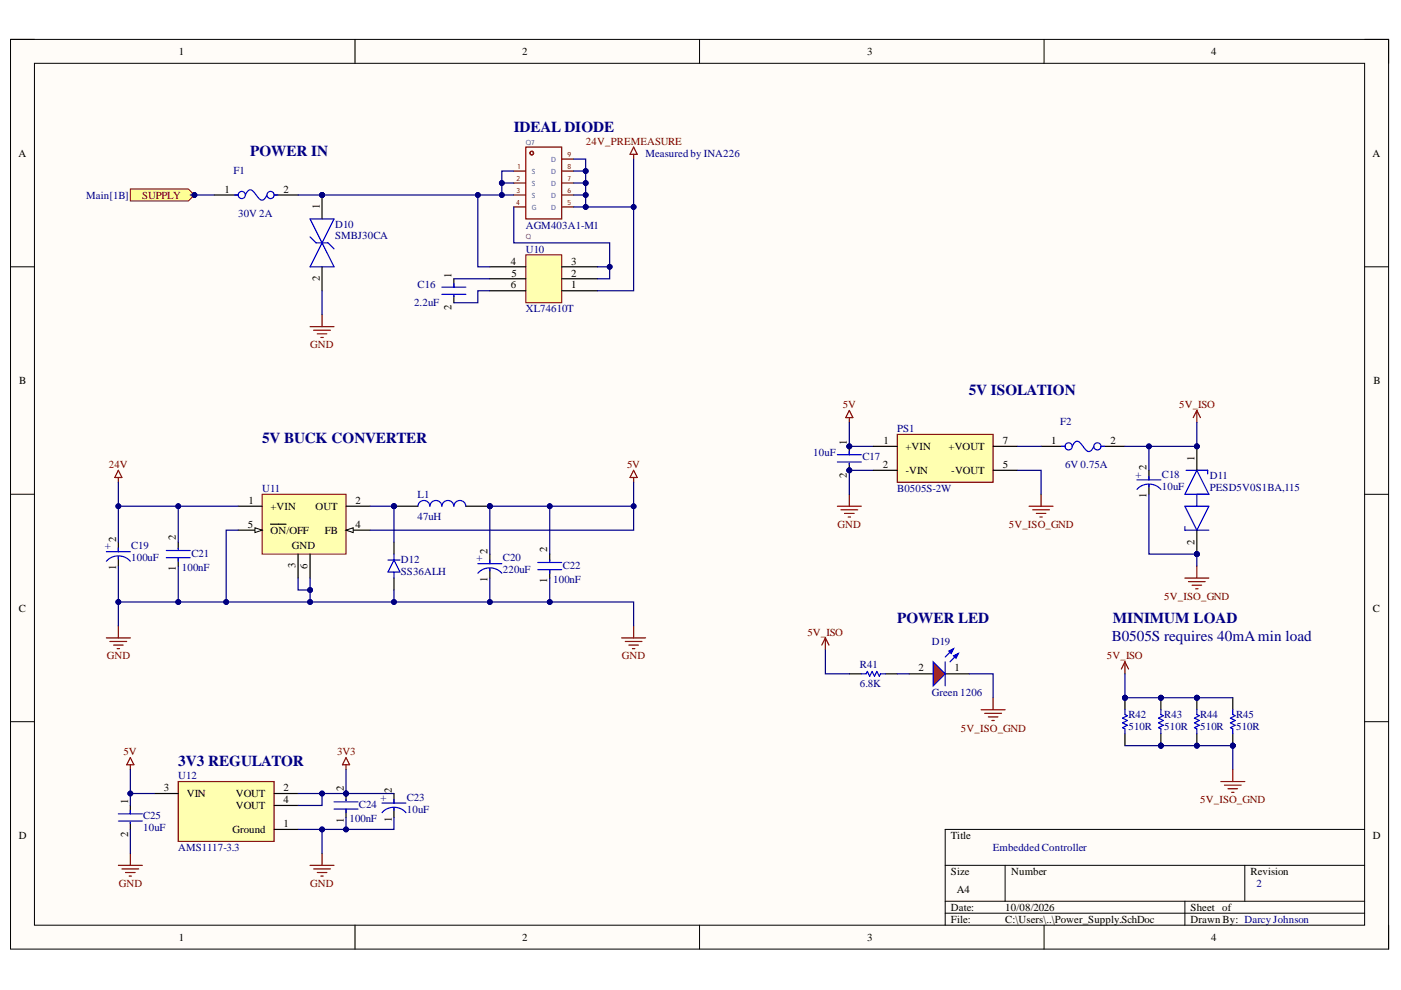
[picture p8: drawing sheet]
<svg xmlns="http://www.w3.org/2000/svg" width="297mm" height="210mm" viewBox="0 0 297 210" stroke-linecap="round" stroke-linejoin="round" font-family="sans-serif">
<defs><g id="words">
<g font-size="3.2" fill="#000080">
<text x="108.9" y="28">IDEAL DIODE</text>
<text x="53" y="33">POWER IN</text>
<text x="205.4" y="83.8">5V ISOLATION</text>
<text x="55.6" y="93.9">5V BUCK CONVERTER</text>
<text x="190.2" y="132">POWER LED</text>
<text x="235.7" y="135.8">B0505S requires 40mA min load</text>
<text x="236" y="132">MINIMUM LOAD</text>
<text x="37.8" y="162.5">3V3 REGULATOR</text>
</g>
<g font-size="2.3">
<text x="37.9" y="11.7">1</text>
<text x="110.7" y="11.7">2</text>
<text x="183.9" y="11.7">3</text>
<text x="256.8" y="11.7">4</text>
<text x="3.9" y="33.3">A</text>
<text x="291" y="33.3">A</text>
<text x="47.6" y="40.9">1</text>
<text x="60.1" y="40.9">2</text>
<text x="67.8" y="44.4" transform="rotate(-90 67.8 44.4)">1</text>
<text x="67.8" y="59.6" transform="rotate(-90 67.8 59.6)">2</text>
<text x="95.7" y="58.9" transform="rotate(-90 95.7 58.9)">1</text>
<text x="108.3" y="56.1">4</text>
<text x="108.4" y="58.6">5</text>
<text x="121.1" y="58.6">2</text>
<text x="121.1" y="56.1">3</text>
<text x="95.7" y="65.7" transform="rotate(-90 95.7 65.7)">2</text>
<text x="108.3" y="61.2">6</text>
<text x="121.1" y="61.2">1</text>
<text x="4.1" y="81.4">B</text>
<text x="291.2" y="81.4">B</text>
<text x="179.5" y="94.4" transform="rotate(-90 179.5 94.4)">1</text>
<text x="187.3" y="94.2">1</text>
<text x="192" y="95.5">+VIN</text>
<text x="201.1" y="95.5">+VOUT</text>
<text x="212.6" y="94.2">7</text>
<text x="222.8" y="94.2">1</text>
<text x="235.4" y="94.2">2</text>
<text x="179.5" y="101.3" transform="rotate(-90 179.5 101.3)">2</text>
<text x="187.2" y="99.3">2</text>
<text x="192" y="100.5">-VIN</text>
<text x="201.7" y="100.5">-VOUT</text>
<text x="212.6" y="99.3">5</text>
<text x="243.1" y="99.7" transform="rotate(-90 243.1 99.7)">2</text>
<text x="253.3" y="97.7" transform="rotate(-90 253.3 97.7)">1</text>
<text x="52.7" y="106.9">1</text>
<text x="75.4" y="106.9">2</text>
<text x="243.1" y="105.7" transform="rotate(-90 243.1 105.7)">1</text>
<text x="52.5" y="111.9">5</text>
<text x="57.3" y="108.1">+VIN</text>
<text x="57.3" y="113.2">ON/OFF</text>
<text x="66.9" y="108.1">OUT</text>
<text x="68.8" y="113.2">FB</text>
<text x="75.4" y="111.9">4</text>
<text x="24.6" y="115" transform="rotate(-90 24.6 115)">2</text>
<text x="37.3" y="114.5" transform="rotate(-90 37.3 114.5)">2</text>
<text x="61.9" y="116.5">GND</text>
<text x="103.3" y="117.5" transform="rotate(-90 103.3 117.5)">2</text>
<text x="116" y="117" transform="rotate(-90 116 117)">2</text>
<text x="253.3" y="115.5" transform="rotate(-90 253.3 115.5)">2</text>
<text x="24.6" y="120.9" transform="rotate(-90 24.6 120.9)">1</text>
<text x="37.3" y="121.1" transform="rotate(-90 37.3 121.1)">1</text>
<text x="62.7" y="120.5" transform="rotate(-90 62.7 120.5)">3</text>
<text x="65.2" y="120.6" transform="rotate(-90 65.2 120.6)">6</text>
<text x="103.3" y="123.4" transform="rotate(-90 103.3 123.4)">1</text>
<text x="116" y="123.7" transform="rotate(-90 116 123.7)">1</text>
<text x="4" y="129.7">C</text>
<text x="291.1" y="129.7">C</text>
<text x="194.8" y="142.4">2</text>
<text x="202.4" y="142.4">1</text>
<text x="34.8" y="167.8">3</text>
<text x="60.1" y="167.8">2</text>
<text x="72.9" y="167.7" transform="rotate(-90 72.9 167.7)">2</text>
<text x="27.1" y="170.5" transform="rotate(-90 27.1 170.5)">1</text>
<text x="39.6" y="169">VIN</text>
<text x="50" y="169">VOUT</text>
<text x="50" y="171.6">VOUT</text>
<text x="60.1" y="170.3">4</text>
<text x="83" y="168.2" transform="rotate(-90 83 168.2)">2</text>
<text x="4" y="177.9">D</text>
<text x="27.1" y="177.4" transform="rotate(-90 27.1 177.4)">2</text>
<text x="49.3" y="176.6">Ground</text>
<text x="60.1" y="175.4">1</text>
<text x="72.9" y="174.5" transform="rotate(-90 72.9 174.5)">1</text>
<text x="83" y="174.2" transform="rotate(-90 83 174.2)">1</text>
<text x="201.6" y="177.9">Title</text>
<text x="291.1" y="177.9">D</text>
<text x="201.6" y="185.5">Size</text>
<text x="214.4" y="185.5">Number</text>
<text x="265.1" y="185.5">Revision</text>
<text x="202.9" y="189.3">A4</text>
<text x="201.6" y="193.1">Date:</text>
<text x="201.6" y="195.7">File:</text>
<text x="213.1" y="193.1">10/08/2026</text>
<text x="213.1" y="195.7">C:\Users\..\Power_Supply.SchDoc</text>
<text x="252.4" y="193.1">Sheet of</text>
<text x="252.4" y="195.7">Drawn By: Darcy Johnson</text>
<text x="37.9" y="199.5">1</text>
<text x="110.7" y="199.5">2</text>
<text x="183.9" y="199.5">3</text>
<text x="256.8" y="199.5">4</text>
</g>
<g font-size="2.3" fill="#800000">
<text x="124.2" y="30.8">24V_PREMEASURE</text>
<text x="30.1" y="42.2">SUPPLY</text>
<text x="65.8" y="73.8">GND</text>
<text x="178.7" y="86.5">5V</text>
<text x="250" y="86.5">5V_ISO</text>
<text x="23.1" y="99.3">24V</text>
<text x="132.9" y="99.3">5V</text>
<text x="177.6" y="111.9">GND</text>
<text x="213.9" y="111.9">5V_ISO_GND</text>
<text x="246.9" y="127.1">5V_ISO_GND</text>
<text x="171.2" y="134.7">5V_ISO</text>
<text x="22.7" y="139.8">GND</text>
<text x="131.8" y="139.8">GND</text>
<text x="234.7" y="139.8">5V_ISO</text>
<text x="203.7" y="155.1">5V_ISO_GND</text>
<text x="26.2" y="160.2">5V</text>
<text x="71.5" y="160.2">3V3</text>
<text x="254.5" y="170.3">5V_ISO_GND</text>
<text x="25.2" y="188.1">GND</text>
<text x="65.8" y="188.1">GND</text>
</g>
<g font-size="2.3" fill="#000080">
<text x="136.8" y="33.3">Measured by INA226</text>
<text x="49.5" y="36.8">F1</text>
<text x="18.3" y="42.2">Main[1B]</text>
<text x="50.5" y="46">30V 2A</text>
<text x="71" y="48.2">D10</text>
<text x="71" y="50.8">SMBJ30CA</text>
<text x="111.5" y="53.6">U10</text>
<text x="111.5" y="48.5">AGM403A1-M1</text>
<text x="87.8" y="65">2.2uF</text>
<text x="88.5" y="61.2">C16</text>
<text x="111.5" y="66.2">XL74610T</text>
<text x="190.2" y="91.7">PS1</text>
<text x="224.8" y="90.1">F2</text>
<text x="172.4" y="96.7">10uF</text>
<text x="182.8" y="97.5">C17</text>
<text x="225.8" y="99.3">6V 0.75A</text>
<text x="240.8" y="101.3">+</text>
<text x="246.4" y="101.3">C18</text>
<text x="256.5" y="101.5">D11</text>
<text x="55.6" y="104.3">U11</text>
<text x="88.5" y="105.6">L1</text>
<text x="190.2" y="104.3">B0505S-2W</text>
<text x="246.4" y="103.8">10uF</text>
<text x="256.5" y="104.1">PESD5V0S1BA,115</text>
<text x="88.5" y="110.2">47uH</text>
<text x="22.2" y="116.5">+</text>
<text x="27.8" y="116.5">C19</text>
<text x="27.8" y="119">100uF</text>
<text x="40.6" y="118">C21</text>
<text x="85" y="119.3">D12</text>
<text x="101.1" y="119">+</text>
<text x="106.6" y="119">C20</text>
<text x="38.6" y="121.1">100nF</text>
<text x="85" y="121.8">SS36ALH</text>
<text x="106.6" y="121.6">220uF</text>
<text x="117.3" y="123.6">100nF</text>
<text x="119.3" y="120.6">C22</text>
<text x="197.6" y="136.8">D19</text>
<text x="182.3" y="141.6">R41</text>
<text x="182.3" y="145.6">6.8K</text>
<text x="197.6" y="147.7">Green 1206</text>
<text x="239.2" y="152.3">R42</text>
<text x="239.2" y="154.9">510R</text>
<text x="246.9" y="152.3">R43</text>
<text x="246.9" y="154.9">510R</text>
<text x="254.5" y="152.3">R44</text>
<text x="254.5" y="154.9">510R</text>
<text x="262.1" y="152.3">R45</text>
<text x="262.1" y="154.9">510R</text>
<text x="37.8" y="165.2">U12</text>
<text x="30.4" y="173.6">C25</text>
<text x="76.1" y="171.3">C24</text>
<text x="80.7" y="169.8">+</text>
<text x="86.3" y="169.8">C23</text>
<text x="86.3" y="172.3">10uF</text>
<text x="30.4" y="176.1">10uF</text>
<text x="74.1" y="174.4">100nF</text>
<text x="37.8" y="180.5">AMS1117-3.3</text>
<text x="210.5" y="180.5">Embedded Controller</text>
<text x="266.4" y="188.1">2</text>
</g>
<g font-size="1.5" fill="#840000">
<text x="109.8" y="35.9">1</text>
<text x="120.3" y="33.4">9</text>
<text x="120.3" y="35.9">8</text>
<text x="109.5" y="38.4">2</text>
<text x="109.5" y="41">3</text>
<text x="120.3" y="38.4">7</text>
<text x="120.3" y="41">6</text>
<text x="109.4" y="43.5">4</text>
<text x="120.3" y="43.5">5</text>
</g>
<g font-size="1.5" fill="#008484">
<text x="111.5" y="30.8">Q7</text>
<text x="116.9" y="34.4">D</text>
<text x="112.7" y="36.9">S</text>
<text x="112.7" y="39.5">S</text>
<text x="112.7" y="42">S</text>
<text x="116.9" y="36.9">D</text>
<text x="116.9" y="39.5">D</text>
<text x="116.9" y="42">D</text>
<text x="112.7" y="44.5">G</text>
<text x="116.9" y="44.5">D</text>
</g>
<text font-size="1.5" fill="#840084" x="111.5" y="50.6">Q</text>
</g></defs>
<path d="M2.2 8.4h292.2v192.8h-292.2z" fill-rule="evenodd" fill="#fffcf8"/>
<path d="M2.2 8.4h292.2v192.8h-292.2z" fill="none" stroke="#000" stroke-width=".21"/>
<path d="M7.3 13.4h282v182.8h-282z" fill-rule="evenodd" fill="#fffcf8"/>
<g fill="none" stroke="#000" stroke-width=".21">
<path d="M2.2 8.3h5.1M7.3 13.4h282v182.8h-282zM75.3 8.3v5.1M148.3 8.3v5.1M221.4 8.4v5M289.3 8.4h5.1v5M2.2 56.6h5.1M289.3 56.6h5.1M2.2 104.8h5.1M289.3 104.8h5.1M2.2 153h5.1M289.3 153h5.1"/>
<path d="M289.3 175.9h-88.9v20.3M75.3 196.2v5M148.3 196.2v5M200.4 183.5h88.9M200.4 191.1h88.9M200.4 193.6h88.9M213.1 183.5v7.6M221.4 196.2v5M251.2 191.1v5.1M263.9 183.5v7.6M294.4 196.2v5"/>
</g>
<g fill="none" stroke="#800000" stroke-width=".25">
<path d="M253.8 87l-.8 1.5M253.8 87l.7 1.5M253.8 87v2.6M177.5 107.3h5.1M178.3 108.1h3.6M179.1 108.9h2M179.8 109.6h.5M180.1 104.8v2.5M218.2 107.3h5.1M219 108.1h3.5M219.7 108.9h2M220.5 109.6h.5"/>
<path d="M220.7 104.8v2.5"/>
</g>
<path d="M45.4 41.3h5.1M58.1 41.3h5.1M220.7 94.6h5.1M233.4 94.6h5.1" fill="none" stroke="#000" stroke-width=".25"/>
<g fill="none" stroke="#00f" stroke-width=".25">
<path d="M49.7 41.3h.8M52 41.3a1.1 1.1 0 0 1 1.4-1l1.2 1.4a.94 .94 0 0 0 1.5 .4l.5-.8M58.1 41.3h.8M225 94.6h.8M227.3 94.6a1.1 1.1 0 0 1 1.4-1l1.2 1.4a.94 .94 0 0 0 1.5 .4l.5-.8M233.4 94.6h.8"/>
<circle cx="51.3" cy="41.3" r=".76"/>
<circle cx="57.4" cy="41.3" r=".76"/>
<circle cx="226.6" cy="94.6" r=".76"/>
<circle cx="232.7" cy="94.6" r=".76"/>
</g>
<circle cx="68.3" cy="41.3" r=".51" fill="#000080"/>
<circle cx="68.3" cy="41.3" r=".51" fill="none" stroke="#000080" stroke-width=".21"/>
<path d="M65.7 46.4h5.1l-5.1 10.2h5.1zM65.7 50.2l1.3 1.3h2.6l1.2 1.3" fill="none" stroke="#00f" stroke-width=".25"/>
<path d="M68.3 41.3v5.1" fill="none" stroke="#000" stroke-width=".25"/>
<circle cx="68.3" cy="41.3" r=".51" fill="#000080"/>
<circle cx="68.3" cy="41.3" r=".51" fill="none" stroke="#000080" stroke-width=".21"/>
<path d="M68.3 56.6v5" fill="none" stroke="#000" stroke-width=".25"/>
<path d="M65.7 69.3h5.1M66.5 70h3.6M67.3 70.8h2M68 71.5h.5M68.3 66.7v2.6" fill="none" stroke="#800000" stroke-width=".25"/>
<path d="M111.5 54h7.6v10.2h-7.6z" fill-rule="evenodd" fill="#ffffb0"/>
<path d="M111.5 54h7.6v10.2h-7.6z" fill="none" stroke="#800000" stroke-width=".21"/>
<path d="M96.2 59.1v1.8M103.9 59.1h7.6M103.9 56.6h7.6M119.1 59.1h7.6M119.1 56.6h7.6M96.2 62.7v1.5M103.9 61.6h7.6M119.1 61.6h7.6" fill="none" stroke="#000" stroke-width=".25"/>
<path d="M93.7 60.9h5.1M93.7 62.4h5.1M96.2 60.1v.8M96.2 62.7v.2" fill="none" stroke="#00f" stroke-width=".25"/>
<circle cx="253.8" cy="94.6" r=".51" fill="#000080"/>
<circle cx="253.8" cy="94.6" r=".51" fill="none" stroke="#000080" stroke-width=".21"/>
<circle cx="253.8" cy="117.5" r=".51" fill="#000080"/>
<circle cx="253.8" cy="117.5" r=".51" fill="none" stroke="#000080" stroke-width=".21"/>
<path d="M251.5 99.7h4.5v.8M253.8 99.7l2.5 5.1h-5.1zM251.2 107.3h5.1l-2.5 5.1zM251.2 111.6v.8h5.1M253.8 104.8v2.5" fill="none" stroke="#00f" stroke-width=".25"/>
<path d="M253.8 94.6v5.1" fill="none" stroke="#000" stroke-width=".25"/>
<circle cx="253.8" cy="94.6" r=".51" fill="#000080"/>
<circle cx="253.8" cy="94.6" r=".51" fill="none" stroke="#000080" stroke-width=".21"/>
<path d="M253.8 112.4v5.1" fill="none" stroke="#000" stroke-width=".25"/>
<circle cx="253.8" cy="117.5" r=".51" fill="#000080"/>
<circle cx="253.8" cy="117.5" r=".51" fill="none" stroke="#000080" stroke-width=".21"/>
<path d="M180.1 87l.7 1.5h-1.5zM180.1 88.5v1.1M251.2 122.6h5.1M252 123.3h3.5M252.7 124.1h2.1M253.5 124.8h.5M253.8 120v2.6" fill="none" stroke="#800000" stroke-width=".25"/>
<path d="M55.6 104.8h17.8v12.7h-17.8z" fill-rule="evenodd" fill="#ffffb0"/>
<path d="M55.6 104.8h17.8v12.7h-17.8z" fill="none" stroke="#800000" stroke-width=".21"/>
<path d="M50.5 107.3h5.1M63.2 117.5v5.1M73.4 107.3h5M73.4 112.4h5" fill="none" stroke="#000" stroke-width=".25"/>
<path d="M73.4 112.4l1.5-.5v1z" fill="#f8fcff"/>
<path d="M73.4 112.4l1.5-.5v1z" fill="none" stroke="#000" stroke-width=".21"/>
<path d="M50.5 112.4h5.1" fill="none" stroke="#000" stroke-width=".25"/>
<path d="M54.1 111.9l1.5 .5-1.5 .5z" fill="#f8fcff"/>
<path d="M54.1 111.9l1.5 .5-1.5 .5z" fill="none" stroke="#000" stroke-width=".21"/>
<path d="M25.1 114.9v2.1M25.1 118v2M37.8 114.9v1.6M37.8 118.2v1.8M57.4 111.1h3.3M65.7 117.5v5.1M103.9 117.5v2M116.6 117.5v1.5M103.9 120.5v2.1M116.6 120.8v1.8" fill="none" stroke="#000" stroke-width=".25"/>
<g fill="none" stroke="#00f" stroke-width=".25">
<path d="M22.5 119a3.4 3.4 0 0 1 5.1 0M22.5 117h5.1M25.1 116.2v.8M25.1 118v.5M35.3 118.2h5M35.3 116.7h5M37.8 116.2v.3M37.8 118.2v.8M101.3 119.5h5.1M103.9 118.7v.8M114 119.3h5.1M116.6 118.7v.3"/>
<path d="M101.3 121.5a3.4 3.4 0 0 1 5.1 0M103.9 120.5v.5M114 120.8h5.1M116.6 120.8v.7"/>
</g>
<g fill="none" stroke="#800000" stroke-width=".25">
<path d="M25.1 99.7l.8 1.5h-1.6zM134.3 99.7l.8 1.5h-1.5zM25.1 101.2v1.1M134.3 101.2v1.1M22.5 135.2h5.1M23.3 136h3.6M24.1 136.8h2M24.8 137.5h.5M25.1 132.7v2.5M131.8 135.2h5.1M132.6 136h3.5M133.3 136.8h2.1"/>
<path d="M134.1 137.5h.5M134.3 132.7v2.5"/>
</g>
<path d="M37.8 165.7h20.3v12.7h-20.3z" fill-rule="evenodd" fill="#ffffb0"/>
<path d="M27.6 160.6l.8 1.6h-1.5zM27.6 162.2v1M37.8 165.7h20.3v12.7h-20.3zM73.4 160.6l.7 1.6h-1.5zM73.4 162.2v1M65.7 183.5h5.1M66.5 184.2h3.6M67.3 185h2M68 185.8h.5M68.3 180.9v2.6" fill="none" stroke="#800000" stroke-width=".25"/>
<path d="M32.7 168.2h5.1M58.1 168.2h5.1M58.1 170.8h5.1M58.1 175.9h5.1" fill="none" stroke="#000" stroke-width=".25"/>
<circle cx="73.4" cy="168.2" r=".51" fill="#000080"/>
<circle cx="73.4" cy="168.2" r=".51" fill="none" stroke="#000080" stroke-width=".21"/>
<path d="M73.4 168.2v1.6M73.4 171.5v1.8" fill="none" stroke="#000" stroke-width=".25"/>
<circle cx="73.4" cy="168.2" r=".51" fill="#000080"/>
<circle cx="73.4" cy="168.2" r=".51" fill="none" stroke="#000080" stroke-width=".21"/>
<path d="M25.1 172.6h5.1M25.1 174.1h5.1M27.6 171.8v.8M27.6 174.3v.3M70.8 171.5h5.1M70.8 170h5.1M73.4 169.5v.3M73.4 171.5v.8" fill="none" stroke="#00f" stroke-width=".25"/>
<path d="M27.6 170.8v1.8M27.6 174.3v1.6" fill="none" stroke="#000" stroke-width=".25"/>
<path d="M25.1 183.5h5.1M25.9 184.2h3.5M26.6 185h2M27.4 185.8h.5M27.6 180.9v2.6" fill="none" stroke="#800000" stroke-width=".25"/>
<circle cx="180.1" cy="94.6" r=".51" fill="#000080"/>
<circle cx="180.1" cy="94.6" r=".51" fill="none" stroke="#000080" stroke-width=".21"/>
<circle cx="180.1" cy="99.7" r=".51" fill="#000080"/>
<circle cx="180.1" cy="99.7" r=".51" fill="none" stroke="#000080" stroke-width=".21"/>
<path d="M180.1 94.6v1.8" fill="none" stroke="#000" stroke-width=".25"/>
<circle cx="180.1" cy="94.6" r=".51" fill="#000080"/>
<circle cx="180.1" cy="94.6" r=".51" fill="none" stroke="#000080" stroke-width=".21"/>
<path d="M180.1 98.2v1.5" fill="none" stroke="#000" stroke-width=".25"/>
<circle cx="180.1" cy="99.7" r=".51" fill="#000080"/>
<circle cx="180.1" cy="99.7" r=".51" fill="none" stroke="#000080" stroke-width=".21"/>
<path d="M177.5 96.4h5.1M177.5 97.9h5.1M180.1 95.7v.7M180.1 98.2v.3" fill="none" stroke="#00f" stroke-width=".25"/>
<path d="M134.3 31.2l.8 1.5h-1.5zM134.3 32.7v1" fill="none" stroke="#800000" stroke-width=".25"/>
<path d="M27.6 40.1h12.3l1.3 1.2-1.3 1.3h-12.3z" fill-rule="evenodd" fill="#ffff80"/>
<path d="M27.6 40.1h12.3l1.3 1.2-1.3 1.3h-12.3z" fill="none" stroke="#800000" stroke-width=".21"/>
<circle cx="41.2" cy="41.3" r=".51" fill="#000080"/>
<circle cx="41.2" cy="41.3" r=".51" fill="none" stroke="#000080" stroke-width=".21"/>
<g fill="none" stroke="#840000" stroke-width=".25">
<path d="M108.9 36.3h2.6M108.9 38.8h2.6M111.5 31.2h7.6v15.2h-7.6zM119.1 36.3h2.5M119.1 38.8h2.5M119.1 33.7h2.5M108.9 41.3h2.6M108.9 43.9h2.6M119.1 41.3h2.5M119.1 43.9h2.5"/>
<circle cx="112.7" cy="32.5" r=".38"/>
</g>
<path d="M243.6 99.7v2M243.6 102.8v2M83.5 171.3v2M83.5 168.2v2.1" fill="none" stroke="#000" stroke-width=".25"/>
<path d="M241.1 103.8a3.4 3.4 0 0 1 5 0M241.1 101.7h5M243.6 101v.7M243.6 102.8v.5M81 172.3a3.4 3.4 0 0 1 5.1 0M81 170.3h5.1M83.5 169.5v.8M83.5 171.3v.5" fill="none" stroke="#00f" stroke-width=".25"/>
<circle cx="83.5" cy="107.3" r=".51" fill="#000080"/>
<circle cx="83.5" cy="107.3" r=".51" fill="none" stroke="#000080" stroke-width=".21"/>
<circle cx="103.9" cy="107.3" r=".51" fill="#000080"/>
<circle cx="103.9" cy="107.3" r=".51" fill="none" stroke="#000080" stroke-width=".21"/>
<path d="M88.6 107.3a1.27 1.27 0 0 1 1.3-1.2 1.27 1.27 0 0 1 1.2 1.2 1.27 1.27 0 0 1 1.3-1.2 1.27 1.27 0 0 1 1.3 1.2 1.27 1.27 0 0 1 1.3-1.2 1.27 1.27 0 0 1 1.2 1.2 1.27 1.27 0 0 1 1.3-1.2 1.27 1.27 0 0 1 1.3 1.2" fill="none" stroke="#00f" stroke-width=".25"/>
<path d="M83.5 107.3h5.1" fill="none" stroke="#000" stroke-width=".25"/>
<circle cx="83.5" cy="107.3" r=".51" fill="#000080"/>
<circle cx="83.5" cy="107.3" r=".51" fill="none" stroke="#000080" stroke-width=".21"/>
<path d="M98.8 107.3h5.1" fill="none" stroke="#000" stroke-width=".25"/>
<circle cx="103.9" cy="107.3" r=".51" fill="#000080"/>
<circle cx="103.9" cy="107.3" r=".51" fill="none" stroke="#000080" stroke-width=".21"/>
<path d="M82.3 118.7h2.5M83.5 118.7l1.3 2.6h-2.5zM83.5 117.5v1.2M83.5 121.3v1.3" fill="none" stroke="#00f" stroke-width=".25"/>
<path d="M83.5 114.9v2.6M83.5 122.6v2.5M192.8 142.9h5.1M200.4 142.9h5.1" fill="none" stroke="#000" stroke-width=".25"/>
<path d="M197.9 140.3l2.5 2.6-2.5 2.5z" fill="#f00"/>
<path d="M202.2 137.5l-1.8 1.8M203.2 138.5l-1.8 1.8M197.9 140.3l2.5 2.6-2.5 2.5z" fill="none" stroke="#00f" stroke-width=".25"/>
<path d="M202.2 139.1l1-.6-.5 1.1z" fill="#00f"/>
<path d="M202.2 139.1l1-.6-.5 1.1z" fill="none" stroke="#00f" stroke-width=".25"/>
<path d="M201.2 138l1-.5-.5 1z" fill="#00f"/>
<path d="M201.2 138l1-.5-.5 1zM182.6 142.9h1l.3-.5 .5 1 .5-1 .5 1 .5-1 .5 1 .3-.5h1M200.4 140.3v5.1" fill="none" stroke="#00f" stroke-width=".25"/>
<path d="M180.1 142.9h2.5M187.7 142.9h2.5" fill="none" stroke="#000" stroke-width=".25"/>
<path d="M175 135.3l-.8 1.5M175 135.3l.8 1.5M175 135.3v2.5M208 150.5h5.1M208.8 151.2h3.5M209.5 152h2.1M210.3 152.8h.5M210.6 147.9v2.6" fill="none" stroke="#800000" stroke-width=".25"/>
<circle cx="238.5" cy="147.9" r=".51" fill="#000080"/>
<circle cx="238.5" cy="147.9" r=".51" fill="none" stroke="#000080" stroke-width=".21"/>
<path d="M238.5 147.9v2.6M238.5 155.6v2.5" fill="none" stroke="#000" stroke-width=".25"/>
<circle cx="238.5" cy="147.9" r=".51" fill="#000080"/>
<circle cx="238.5" cy="147.9" r=".51" fill="none" stroke="#000080" stroke-width=".21"/>
<path d="M238.5 150.5v1l.5 .2-1 .6 1 .5-1 .5 1 .5-1 .5 .5 .2v1.1" fill="none" stroke="#00f" stroke-width=".25"/>
<circle cx="246.1" cy="158.1" r=".51" fill="#000080"/>
<circle cx="246.1" cy="158.1" r=".51" fill="none" stroke="#000080" stroke-width=".21"/>
<circle cx="246.1" cy="147.9" r=".51" fill="#000080"/>
<circle cx="246.1" cy="147.9" r=".51" fill="none" stroke="#000080" stroke-width=".21"/>
<path d="M246.1 155.6v2.5" fill="none" stroke="#000" stroke-width=".25"/>
<circle cx="246.1" cy="158.1" r=".51" fill="#000080"/>
<circle cx="246.1" cy="158.1" r=".51" fill="none" stroke="#000080" stroke-width=".21"/>
<path d="M246.1 147.9v2.6" fill="none" stroke="#000" stroke-width=".25"/>
<circle cx="246.1" cy="147.9" r=".51" fill="#000080"/>
<circle cx="246.1" cy="147.9" r=".51" fill="none" stroke="#000080" stroke-width=".21"/>
<path d="M246.1 150.5v1l.5 .2-1 .6 1 .5-1 .5 1 .5-1 .5 .5 .2v1.1" fill="none" stroke="#00f" stroke-width=".25"/>
<circle cx="253.8" cy="158.1" r=".51" fill="#000080"/>
<circle cx="253.8" cy="158.1" r=".51" fill="none" stroke="#000080" stroke-width=".21"/>
<circle cx="253.8" cy="147.9" r=".51" fill="#000080"/>
<circle cx="253.8" cy="147.9" r=".51" fill="none" stroke="#000080" stroke-width=".21"/>
<path d="M253.8 155.6v2.5" fill="none" stroke="#000" stroke-width=".25"/>
<circle cx="253.8" cy="158.1" r=".51" fill="#000080"/>
<circle cx="253.8" cy="158.1" r=".51" fill="none" stroke="#000080" stroke-width=".21"/>
<path d="M253.8 147.9v2.6" fill="none" stroke="#000" stroke-width=".25"/>
<circle cx="253.8" cy="147.9" r=".51" fill="#000080"/>
<circle cx="253.8" cy="147.9" r=".51" fill="none" stroke="#000080" stroke-width=".21"/>
<path d="M253.8 150.5v1l.5 .2-1.1 .6 1.1 .5-1.1 .5 1.1 .5-1.1 .5 .6 .2v1.1" fill="none" stroke="#00f" stroke-width=".25"/>
<circle cx="261.4" cy="158.1" r=".51" fill="#000080"/>
<circle cx="261.4" cy="158.1" r=".51" fill="none" stroke="#000080" stroke-width=".21"/>
<path d="M261.4 155.6v2.5" fill="none" stroke="#000" stroke-width=".25"/>
<circle cx="261.4" cy="158.1" r=".51" fill="#000080"/>
<circle cx="261.4" cy="158.1" r=".51" fill="none" stroke="#000080" stroke-width=".21"/>
<path d="M261.4 147.9v2.6" fill="none" stroke="#000" stroke-width=".25"/>
<path d="M261.4 150.5v1l.5 .2-1 .6 1 .5-1 .5 1 .5-1 .5 .5 .2v1.1" fill="none" stroke="#00f" stroke-width=".25"/>
<path d="M238.5 140.3l-.8 1.6M238.5 140.3l.8 1.6M238.5 140.3v2.6" fill="none" stroke="#800000" stroke-width=".25"/>
<path d="M185.2 99.7h-5.1v5.1M215.6 99.7h5.1v5.1" fill="none" stroke="#000080" stroke-width=".25"/>
<circle cx="180.1" cy="99.7" r=".51" fill="#000080"/>
<circle cx="180.1" cy="99.7" r=".51" fill="none" stroke="#000080" stroke-width=".21"/>
<path d="M180.1 89.6v5h5.1" fill="none" stroke="#000080" stroke-width=".25"/>
<circle cx="180.1" cy="94.6" r=".51" fill="#000080"/>
<circle cx="180.1" cy="94.6" r=".51" fill="none" stroke="#000080" stroke-width=".21"/>
<path d="M40.3 41.3h5.1" fill="none" stroke="#000080" stroke-width=".25"/>
<circle cx="41.2" cy="41.3" r=".51" fill="#000080"/>
<circle cx="41.2" cy="41.3" r=".51" fill="none" stroke="#000080" stroke-width=".21"/>
<path d="M108.9 36.3h-2.5v5h2.5M68.3 61.6v5.1M215.6 94.6h5.1" fill="none" stroke="#000080" stroke-width=".25"/>
<circle cx="106.4" cy="38.8" r=".51" fill="#000080"/>
<circle cx="106.4" cy="38.8" r=".51" fill="none" stroke="#000080" stroke-width=".21"/>
<circle cx="106.4" cy="41.3" r=".51" fill="#000080"/>
<circle cx="106.4" cy="41.3" r=".51" fill="none" stroke="#000080" stroke-width=".21"/>
<path d="M106.4 38.8h2.5" fill="none" stroke="#000080" stroke-width=".25"/>
<circle cx="106.4" cy="38.8" r=".51" fill="#000080"/>
<circle cx="106.4" cy="38.8" r=".51" fill="none" stroke="#000080" stroke-width=".21"/>
<path d="M121.6 33.7h2.6v10.2h-2.6" fill="none" stroke="#000080" stroke-width=".25"/>
<circle cx="124.2" cy="43.9" r=".51" fill="#000080"/>
<circle cx="124.2" cy="43.9" r=".51" fill="none" stroke="#000080" stroke-width=".21"/>
<circle cx="124.2" cy="41.3" r=".51" fill="#000080"/>
<circle cx="124.2" cy="41.3" r=".51" fill="none" stroke="#000080" stroke-width=".21"/>
<circle cx="124.2" cy="38.8" r=".51" fill="#000080"/>
<circle cx="124.2" cy="38.8" r=".51" fill="none" stroke="#000080" stroke-width=".21"/>
<circle cx="124.2" cy="36.3" r=".51" fill="#000080"/>
<circle cx="124.2" cy="36.3" r=".51" fill="none" stroke="#000080" stroke-width=".21"/>
<path d="M121.6 36.3h2.6" fill="none" stroke="#000080" stroke-width=".25"/>
<circle cx="124.2" cy="36.3" r=".51" fill="#000080"/>
<circle cx="124.2" cy="36.3" r=".51" fill="none" stroke="#000080" stroke-width=".21"/>
<path d="M121.6 38.8h2.6" fill="none" stroke="#000080" stroke-width=".25"/>
<circle cx="124.2" cy="38.8" r=".51" fill="#000080"/>
<circle cx="124.2" cy="38.8" r=".51" fill="none" stroke="#000080" stroke-width=".21"/>
<path d="M121.6 41.3h2.6" fill="none" stroke="#000080" stroke-width=".25"/>
<circle cx="124.2" cy="41.3" r=".51" fill="#000080"/>
<circle cx="124.2" cy="41.3" r=".51" fill="none" stroke="#000080" stroke-width=".21"/>
<path d="M106.4 41.3h-5.1v15.3h2.6" fill="none" stroke="#000080" stroke-width=".25"/>
<circle cx="101.3" cy="41.3" r=".51" fill="#000080"/>
<circle cx="101.3" cy="41.3" r=".51" fill="none" stroke="#000080" stroke-width=".21"/>
<circle cx="106.4" cy="41.3" r=".51" fill="#000080"/>
<circle cx="106.4" cy="41.3" r=".51" fill="none" stroke="#000080" stroke-width=".21"/>
<path d="M126.7 56.6h2.6v2.5h-2.6" fill="none" stroke="#000080" stroke-width=".25"/>
<circle cx="129.3" cy="56.6" r=".51" fill="#000080"/>
<circle cx="129.3" cy="56.6" r=".51" fill="none" stroke="#000080" stroke-width=".21"/>
<path d="M108.9 43.9v7.6h20.4v5.1" fill="none" stroke="#000080" stroke-width=".25"/>
<circle cx="129.3" cy="56.6" r=".51" fill="#000080"/>
<circle cx="129.3" cy="56.6" r=".51" fill="none" stroke="#000080" stroke-width=".21"/>
<path d="M124.2 43.9h10.1v17.7h-7.6" fill="none" stroke="#000080" stroke-width=".25"/>
<circle cx="134.3" cy="43.9" r=".51" fill="#000080"/>
<circle cx="134.3" cy="43.9" r=".51" fill="none" stroke="#000080" stroke-width=".21"/>
<circle cx="124.2" cy="43.9" r=".51" fill="#000080"/>
<circle cx="124.2" cy="43.9" r=".51" fill="none" stroke="#000080" stroke-width=".21"/>
<path d="M134.3 33.7v10.2M96.2 59.1h7.7M103.9 61.6h-2.6v2.6h-5.1" fill="none" stroke="#000080" stroke-width=".25"/>
<circle cx="134.3" cy="43.9" r=".51" fill="#000080"/>
<circle cx="134.3" cy="43.9" r=".51" fill="none" stroke="#000080" stroke-width=".21"/>
<path d="M63.2 41.3h5.1" fill="none" stroke="#000080" stroke-width=".25"/>
<circle cx="68.3" cy="41.3" r=".51" fill="#000080"/>
<circle cx="68.3" cy="41.3" r=".51" fill="none" stroke="#000080" stroke-width=".21"/>
<path d="M68.3 41.3h33" fill="none" stroke="#000080" stroke-width=".25"/>
<circle cx="68.3" cy="41.3" r=".51" fill="#000080"/>
<circle cx="68.3" cy="41.3" r=".51" fill="none" stroke="#000080" stroke-width=".21"/>
<circle cx="101.3" cy="41.3" r=".51" fill="#000080"/>
<circle cx="101.3" cy="41.3" r=".51" fill="none" stroke="#000080" stroke-width=".21"/>
<path d="M63.2 122.6v2.5h2.5v-2.5" fill="none" stroke="#000080" stroke-width=".25"/>
<circle cx="65.7" cy="125.1" r=".51" fill="#000080"/>
<circle cx="65.7" cy="125.1" r=".51" fill="none" stroke="#000080" stroke-width=".21"/>
<path d="M25.1 102.3v5h25.4" fill="none" stroke="#000080" stroke-width=".25"/>
<circle cx="25.1" cy="107.3" r=".51" fill="#000080"/>
<circle cx="25.1" cy="107.3" r=".51" fill="none" stroke="#000080" stroke-width=".21"/>
<circle cx="37.8" cy="107.3" r=".51" fill="#000080"/>
<circle cx="37.8" cy="107.3" r=".51" fill="none" stroke="#000080" stroke-width=".21"/>
<path d="M25.1 107.3v7.6" fill="none" stroke="#000080" stroke-width=".25"/>
<circle cx="25.1" cy="107.3" r=".51" fill="#000080"/>
<circle cx="25.1" cy="107.3" r=".51" fill="none" stroke="#000080" stroke-width=".21"/>
<path d="M25.1 120v7.6h40.6v-2.5" fill="none" stroke="#000080" stroke-width=".25"/>
<circle cx="25.1" cy="127.6" r=".51" fill="#000080"/>
<circle cx="25.1" cy="127.6" r=".51" fill="none" stroke="#000080" stroke-width=".21"/>
<circle cx="37.8" cy="127.6" r=".51" fill="#000080"/>
<circle cx="37.8" cy="127.6" r=".51" fill="none" stroke="#000080" stroke-width=".21"/>
<circle cx="48" cy="127.6" r=".51" fill="#000080"/>
<circle cx="48" cy="127.6" r=".51" fill="none" stroke="#000080" stroke-width=".21"/>
<circle cx="65.7" cy="127.6" r=".51" fill="#000080"/>
<circle cx="65.7" cy="127.6" r=".51" fill="none" stroke="#000080" stroke-width=".21"/>
<circle cx="65.7" cy="125.1" r=".51" fill="#000080"/>
<circle cx="65.7" cy="125.1" r=".51" fill="none" stroke="#000080" stroke-width=".21"/>
<path d="M25.1 127.6v5.1" fill="none" stroke="#000080" stroke-width=".25"/>
<circle cx="25.1" cy="127.6" r=".51" fill="#000080"/>
<circle cx="25.1" cy="127.6" r=".51" fill="none" stroke="#000080" stroke-width=".21"/>
<path d="M50.5 112.4h-2.5v15.2" fill="none" stroke="#000080" stroke-width=".25"/>
<circle cx="48" cy="127.6" r=".51" fill="#000080"/>
<circle cx="48" cy="127.6" r=".51" fill="none" stroke="#000080" stroke-width=".21"/>
<path d="M37.8 107.3v7.6" fill="none" stroke="#000080" stroke-width=".25"/>
<circle cx="37.8" cy="107.3" r=".51" fill="#000080"/>
<circle cx="37.8" cy="107.3" r=".51" fill="none" stroke="#000080" stroke-width=".21"/>
<path d="M37.8 120v7.6" fill="none" stroke="#000080" stroke-width=".25"/>
<circle cx="37.8" cy="127.6" r=".51" fill="#000080"/>
<circle cx="37.8" cy="127.6" r=".51" fill="none" stroke="#000080" stroke-width=".21"/>
<path d="M78.4 107.3h5.1" fill="none" stroke="#000080" stroke-width=".25"/>
<circle cx="83.5" cy="107.3" r=".51" fill="#000080"/>
<circle cx="83.5" cy="107.3" r=".51" fill="none" stroke="#000080" stroke-width=".21"/>
<path d="M103.9 122.6v5h-38.2" fill="none" stroke="#000080" stroke-width=".25"/>
<circle cx="103.9" cy="127.6" r=".51" fill="#000080"/>
<circle cx="103.9" cy="127.6" r=".51" fill="none" stroke="#000080" stroke-width=".21"/>
<circle cx="83.5" cy="127.6" r=".51" fill="#000080"/>
<circle cx="83.5" cy="127.6" r=".51" fill="none" stroke="#000080" stroke-width=".21"/>
<circle cx="65.7" cy="127.6" r=".51" fill="#000080"/>
<circle cx="65.7" cy="127.6" r=".51" fill="none" stroke="#000080" stroke-width=".21"/>
<path d="M103.9 107.3h12.7v10.2" fill="none" stroke="#000080" stroke-width=".25"/>
<circle cx="103.9" cy="107.3" r=".51" fill="#000080"/>
<circle cx="103.9" cy="107.3" r=".51" fill="none" stroke="#000080" stroke-width=".21"/>
<circle cx="116.6" cy="107.3" r=".51" fill="#000080"/>
<circle cx="116.6" cy="107.3" r=".51" fill="none" stroke="#000080" stroke-width=".21"/>
<path d="M116.6 122.6v5" fill="none" stroke="#000080" stroke-width=".25"/>
<circle cx="116.6" cy="127.6" r=".51" fill="#000080"/>
<circle cx="116.6" cy="127.6" r=".51" fill="none" stroke="#000080" stroke-width=".21"/>
<path d="M63.2 175.9h5.1v5" fill="none" stroke="#000080" stroke-width=".25"/>
<circle cx="68.3" cy="175.9" r=".51" fill="#000080"/>
<circle cx="68.3" cy="175.9" r=".51" fill="none" stroke="#000080" stroke-width=".21"/>
<path d="M27.6 163.2v5h5.1" fill="none" stroke="#000080" stroke-width=".25"/>
<circle cx="27.6" cy="168.2" r=".51" fill="#000080"/>
<circle cx="27.6" cy="168.2" r=".51" fill="none" stroke="#000080" stroke-width=".21"/>
<path d="M63.2 168.2h5.1v2.6h-5.1" fill="none" stroke="#000080" stroke-width=".25"/>
<circle cx="68.3" cy="168.2" r=".51" fill="#000080"/>
<circle cx="68.3" cy="168.2" r=".51" fill="none" stroke="#000080" stroke-width=".21"/>
<path d="M73.4 163.2v5h-5.1" fill="none" stroke="#000080" stroke-width=".25"/>
<circle cx="68.3" cy="168.2" r=".51" fill="#000080"/>
<circle cx="68.3" cy="168.2" r=".51" fill="none" stroke="#000080" stroke-width=".21"/>
<circle cx="73.4" cy="168.2" r=".51" fill="#000080"/>
<circle cx="73.4" cy="168.2" r=".51" fill="none" stroke="#000080" stroke-width=".21"/>
<path d="M27.6 168.2v2.6M27.6 175.9v5" fill="none" stroke="#000080" stroke-width=".25"/>
<circle cx="27.6" cy="168.2" r=".51" fill="#000080"/>
<circle cx="27.6" cy="168.2" r=".51" fill="none" stroke="#000080" stroke-width=".21"/>
<path d="M73.4 168.2h10.1" fill="none" stroke="#000080" stroke-width=".25"/>
<circle cx="73.4" cy="168.2" r=".51" fill="#000080"/>
<circle cx="73.4" cy="168.2" r=".51" fill="none" stroke="#000080" stroke-width=".21"/>
<path d="M73.4 173.3v2.6" fill="none" stroke="#000080" stroke-width=".25"/>
<circle cx="73.4" cy="175.9" r=".51" fill="#000080"/>
<circle cx="73.4" cy="175.9" r=".51" fill="none" stroke="#000080" stroke-width=".21"/>
<path d="M83.5 173.3v2.6h-15.2" fill="none" stroke="#000080" stroke-width=".25"/>
<circle cx="68.3" cy="175.9" r=".51" fill="#000080"/>
<circle cx="68.3" cy="175.9" r=".51" fill="none" stroke="#000080" stroke-width=".21"/>
<circle cx="73.4" cy="175.9" r=".51" fill="#000080"/>
<circle cx="73.4" cy="175.9" r=".51" fill="none" stroke="#000080" stroke-width=".21"/>
<path d="M253.8 89.6v5h-15.3" fill="none" stroke="#000080" stroke-width=".25"/>
<circle cx="253.8" cy="94.6" r=".51" fill="#000080"/>
<circle cx="253.8" cy="94.6" r=".51" fill="none" stroke="#000080" stroke-width=".21"/>
<circle cx="243.6" cy="94.6" r=".51" fill="#000080"/>
<circle cx="243.6" cy="94.6" r=".51" fill="none" stroke="#000080" stroke-width=".21"/>
<path d="M243.6 94.6v5.1" fill="none" stroke="#000080" stroke-width=".25"/>
<circle cx="243.6" cy="94.6" r=".51" fill="#000080"/>
<circle cx="243.6" cy="94.6" r=".51" fill="none" stroke="#000080" stroke-width=".21"/>
<path d="M253.8 117.5v2.5" fill="none" stroke="#000080" stroke-width=".25"/>
<circle cx="253.8" cy="117.5" r=".51" fill="#000080"/>
<circle cx="253.8" cy="117.5" r=".51" fill="none" stroke="#000080" stroke-width=".21"/>
<path d="M243.6 104.8v12.7h10.2" fill="none" stroke="#000080" stroke-width=".25"/>
<circle cx="253.8" cy="117.5" r=".51" fill="#000080"/>
<circle cx="253.8" cy="117.5" r=".51" fill="none" stroke="#000080" stroke-width=".21"/>
<path d="M103.9 107.3v10.2" fill="none" stroke="#000080" stroke-width=".25"/>
<circle cx="103.9" cy="107.3" r=".51" fill="#000080"/>
<circle cx="103.9" cy="107.3" r=".51" fill="none" stroke="#000080" stroke-width=".21"/>
<path d="M83.5 125.1v2.5" fill="none" stroke="#000080" stroke-width=".25"/>
<circle cx="83.5" cy="127.6" r=".51" fill="#000080"/>
<circle cx="83.5" cy="127.6" r=".51" fill="none" stroke="#000080" stroke-width=".21"/>
<path d="M103.9 127.6h30.4v5.1" fill="none" stroke="#000080" stroke-width=".25"/>
<circle cx="116.6" cy="127.6" r=".51" fill="#000080"/>
<circle cx="116.6" cy="127.6" r=".51" fill="none" stroke="#000080" stroke-width=".21"/>
<circle cx="103.9" cy="127.6" r=".51" fill="#000080"/>
<circle cx="103.9" cy="127.6" r=".51" fill="none" stroke="#000080" stroke-width=".21"/>
<path d="M134.3 102.3v5h-17.7" fill="none" stroke="#000080" stroke-width=".25"/>
<circle cx="134.3" cy="107.3" r=".51" fill="#000080"/>
<circle cx="134.3" cy="107.3" r=".51" fill="none" stroke="#000080" stroke-width=".21"/>
<circle cx="116.6" cy="107.3" r=".51" fill="#000080"/>
<circle cx="116.6" cy="107.3" r=".51" fill="none" stroke="#000080" stroke-width=".21"/>
<path d="M134.3 107.3v5.1h-55.9" fill="none" stroke="#000080" stroke-width=".25"/>
<circle cx="134.3" cy="107.3" r=".51" fill="#000080"/>
<circle cx="134.3" cy="107.3" r=".51" fill="none" stroke="#000080" stroke-width=".21"/>
<path d="M83.5 107.3v7.6" fill="none" stroke="#000080" stroke-width=".25"/>
<circle cx="83.5" cy="107.3" r=".51" fill="#000080"/>
<circle cx="83.5" cy="107.3" r=".51" fill="none" stroke="#000080" stroke-width=".21"/>
<path d="M175 137.8v5.1h5.1M190.2 142.9h2.6M205.5 142.9h5.1v5M238.5 147.9h7.6" fill="none" stroke="#000080" stroke-width=".25"/>
<circle cx="238.5" cy="147.9" r=".51" fill="#000080"/>
<circle cx="238.5" cy="147.9" r=".51" fill="none" stroke="#000080" stroke-width=".21"/>
<circle cx="246.1" cy="147.9" r=".51" fill="#000080"/>
<circle cx="246.1" cy="147.9" r=".51" fill="none" stroke="#000080" stroke-width=".21"/>
<path d="M253.8 147.9h7.6" fill="none" stroke="#000080" stroke-width=".25"/>
<circle cx="253.8" cy="147.9" r=".51" fill="#000080"/>
<circle cx="253.8" cy="147.9" r=".51" fill="none" stroke="#000080" stroke-width=".21"/>
<path d="M246.1 147.9h7.7" fill="none" stroke="#000080" stroke-width=".25"/>
<circle cx="253.8" cy="147.9" r=".51" fill="#000080"/>
<circle cx="253.8" cy="147.9" r=".51" fill="none" stroke="#000080" stroke-width=".21"/>
<circle cx="246.1" cy="147.9" r=".51" fill="#000080"/>
<circle cx="246.1" cy="147.9" r=".51" fill="none" stroke="#000080" stroke-width=".21"/>
<path d="M238.5 158.1h7.6" fill="none" stroke="#000080" stroke-width=".25"/>
<circle cx="246.1" cy="158.1" r=".51" fill="#000080"/>
<circle cx="246.1" cy="158.1" r=".51" fill="none" stroke="#000080" stroke-width=".21"/>
<path d="M246.1 158.1h15.3" fill="none" stroke="#000080" stroke-width=".25"/>
<circle cx="246.1" cy="158.1" r=".51" fill="#000080"/>
<circle cx="246.1" cy="158.1" r=".51" fill="none" stroke="#000080" stroke-width=".21"/>
<circle cx="253.8" cy="158.1" r=".51" fill="#000080"/>
<circle cx="253.8" cy="158.1" r=".51" fill="none" stroke="#000080" stroke-width=".21"/>
<circle cx="261.4" cy="158.1" r=".51" fill="#000080"/>
<circle cx="261.4" cy="158.1" r=".51" fill="none" stroke="#000080" stroke-width=".21"/>
<path d="M261.4 158.1v5.1" fill="none" stroke="#000080" stroke-width=".25"/>
<circle cx="261.4" cy="158.1" r=".51" fill="#000080"/>
<circle cx="261.4" cy="158.1" r=".51" fill="none" stroke="#000080" stroke-width=".21"/>
<path d="M238.5 142.9v5" fill="none" stroke="#000080" stroke-width=".25"/>
<circle cx="238.5" cy="147.9" r=".51" fill="#000080"/>
<circle cx="238.5" cy="147.9" r=".51" fill="none" stroke="#000080" stroke-width=".21"/>
<path d="M258.8 165.7h5.1M259.6 166.5h3.6M260.4 167.2h2M261.1 168h.5M261.4 163.2v2.5" fill="none" stroke="#800000" stroke-width=".25"/>
<path d="M190.2 92.1h20.4v10.2h-20.4z" fill-rule="evenodd" fill="#ffffb0"/>
<path d="M190.2 92.1h20.4v10.2h-20.4z" fill="none" stroke="#800000" stroke-width=".25"/>
<path d="M185.2 94.6h5M185.2 99.7h5M210.6 94.6h5M210.6 99.7h5" fill="none" stroke="#000" stroke-width=".25"/>
<use href="#words"/>
</svg>
